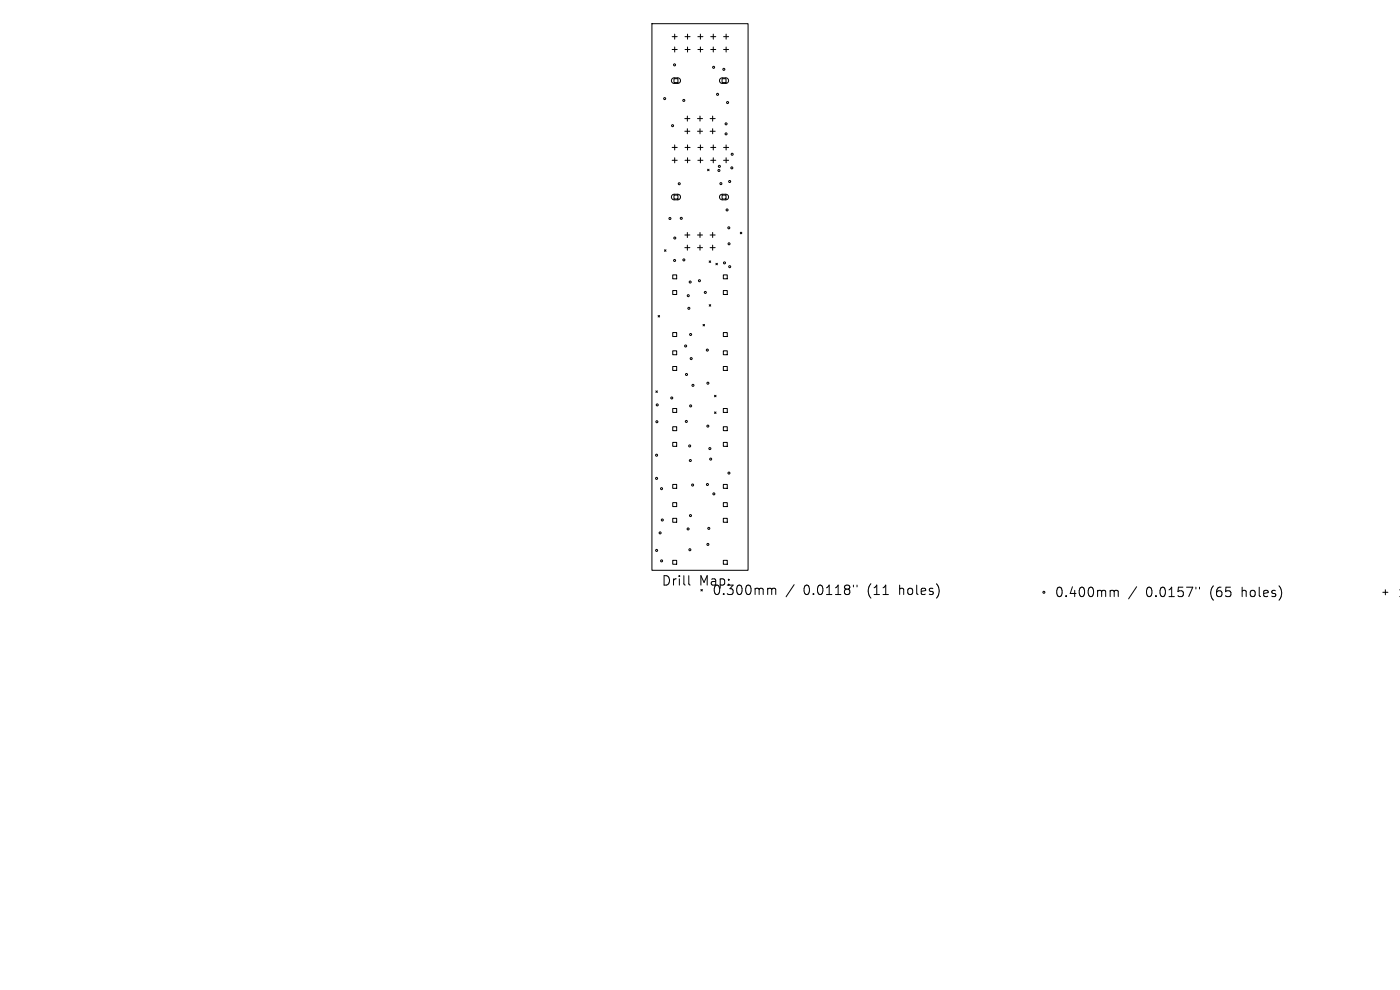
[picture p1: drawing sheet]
<svg xmlns="http://www.w3.org/2000/svg" width="297mm" height="210mm" viewBox="0 0 297 210" stroke-linecap="round" stroke-linejoin="round" font-family="sans-serif">
<defs><g id="words">
<g font-size="2.8">
<text x="140.3" y="124.5">Drill</text>
<text x="148.3" y="124.5">Map:</text>
<text x="151" y="126.5">0.300mm</text>
<text x="170.5" y="126.5">0.0118&quot;</text>
<text x="184.2" y="126.5">(11</text>
<text x="191" y="126.5">holes)</text>
<text x="223.7" y="126.9">0.400mm</text>
<text x="243.1" y="126.9">0.0157&quot;</text>
<text x="256.8" y="126.9">(65</text>
<text x="263.7" y="126.9">holes)</text>
<text x="296.4" y="126.9">1.</text>
</g>
</g></defs>
<g fill="none" stroke="#000" stroke-width=".21">
<path d="M138.3 5h20.4v116h-20.4zM142.6 7.8h1.1M142.6 10.5h1.1M142.6 16.7l.4-.2 1 .1 .3 .3v.4l-.4 .4h-1.1l-.4-.5zM143 16.7h.8v.8h-.8zM143.1 7.2v1.1M143.1 10v1M145.3 7.8h1.1M145.3 10.5h1.1M145.9 7.2v1.1M145.9 10v1M148.1 7.8h1"/>
<path d="M148.1 10.5h1M148.6 7.2v1.1M148.6 10v1M150.8 7.8h1.1M150.8 10.5h1.1M151.3 7.2v1.1M151.3 10v1M152.8 16.7l.4-.2 1 .1 .3 .3v.4l-.4 .4h-1.1l-.4-.5zM153.2 16.7h.8v.8h-.8zM153.5 7.8h1.1M153.5 10.5h1.1M154 7.2v1.1"/>
<path d="M154 10v1M142.6 31.3h1.1M142.6 34h1.1M143.1 30.7v1.1M143.1 33.5v1M145.3 25.2h1.1M145.3 27.8h1.1M145.3 31.3h1.1M145.3 34h1.1M145.8 24.6v1.1M145.8 27.3v1.1M145.9 30.7v1.1"/>
<path d="M145.9 33.5v1M148 25.2h1M148 27.8h1M148.1 31.3h1M148.1 34h1M148.5 24.6v1.1M148.5 27.3v1.1M148.6 30.7v1.1M148.6 33.5v1M150.1 35.9l.3 .3M150.4 35.9l-.3 .3M150.6 25.2h1.1"/>
<path d="M150.6 27.8h1.1M150.8 31.3h1.1M150.8 34h1.1M151.2 24.6v1.1M151.2 27.3v1.1M151.3 30.7v1.1M151.3 33.5v1M153.5 31.3h1.1M153.5 34h1.1M154 30.7v1.1M154 33.5v1M141 53l.3 .3"/>
<path d="M141.3 53l-.3 .3M142.6 41.4l.4-.2h1l.3 .3v.5l-.4 .4h-1.1l-.4-.5zM142.7 58.3h.9v.8h-.9zM143 41.4h.8v.8h-.8zM145.3 49.9h1.1M145.3 52.5h1.1M145.8 49.3v1.1M145.8 52v1.1M148 49.9h1M148 52.5h1M148.5 49.3v1.1M148.5 52v1.1"/>
<path d="M150.4 55.3l.4 .4M150.6 49.9h1.1M150.6 52.5h1.1M150.8 55.3l-.4 .4M151.2 49.3v1.1M151.2 52v1.1M151.9 55.9l.3 .3M152.2 55.9l-.3 .3M152.8 41.4l.4-.2h1l.3 .3v.5l-.4 .4h-1.1l-.4-.5zM153.2 41.4h.8v.8h-.8zM153.5 58.3h.8v.8h-.8zM157 49.3l.4 .3"/>
<path d="M157.4 49.3l-.4 .3M139.6 66.9l.3 .3M139.9 66.9l-.3 .3M142.7 61.6h.9v.9h-.9zM142.7 70.6h.9v.8h-.9zM142.7 74.4h.9v.9h-.9zM142.7 77.7h.9v.9h-.9zM149.1 68.8l.4 .3M149.5 68.8l-.4 .3M150.5 64.6l.3 .3M150.8 64.6l-.3 .3M153.5 61.6h.8v.9h-.8z"/>
<path d="M153.5 70.6h.8v.8h-.8zM153.5 74.4h.8v.9h-.8zM153.5 77.7h.8v.9h-.8zM139.1 82.9l.4 .3M139.5 82.9l-.4 .3M142.7 86.7h.9v.8h-.9zM142.7 90.5h.9v.9h-.9zM142.7 93.8h.9v.9h-.9zM151.6 83.9l.3 .3M151.6 87.4l.3 .3M151.9 83.9l-.3 .3M151.9 87.4l-.3 .3"/>
<path d="M153.5 86.7h.8v.8h-.8zM153.5 90.5h.8v.9h-.8zM153.5 93.8h.8v.9h-.8zM142.7 102.8h.9v.8h-.9zM142.7 106.6h.9v.9h-.9zM142.7 110h.9v.8h-.9zM142.7 118.9h.9v.8h-.9zM153.5 102.8h.8v.8h-.8zM153.5 106.6h.8v.9h-.8zM153.5 110h.8v.8h-.8zM153.5 118.9h.8v.8h-.8zM146.1 122.1v1.7l.3 .3"/>
<path d="M163.1 124.8h.3l.3 .3M163.7 125.1l.3-.3 .5 .1 .1 1.2M163.7 125.1v1M168.5 124l-1.7 2.6M181 124.1v.4M181.8 124.1v.4M235.8 125.2l.5 .1 .1 .2M236.4 125.5l.3-.3 .4 .1 .1 1.3M236.4 125.5v1.1M241.1 124.5l-1.7 2.5M253.7 124.6v.3M254.5 124.6v.3"/>
<path d="M293.4 125.6h1M293.9 125.1v1.1"/>
<circle cx="143.1" cy="13.8" r=".21"/>
<circle cx="151.4" cy="14.3" r=".21"/>
<circle cx="153.6" cy="14.7" r=".21"/>
<circle cx="141" cy="20.9" r=".21"/>
<circle cx="142.7" cy="26.7" r=".21"/>
<circle cx="144.1" cy="39" r=".21"/>
<circle cx="145.1" cy="21.3" r=".21"/>
<circle cx="152.2" cy="20" r=".21"/>
<circle cx="152.5" cy="36.2" r=".21"/>
<circle cx="152.6" cy="35.3" r=".21"/>
<circle cx="152.9" cy="39" r=".21"/>
<circle cx="154" cy="28.4" r=".21"/>
<circle cx="154" cy="26.3" r=".21"/>
<circle cx="154.4" cy="21.8" r=".21"/>
<circle cx="154.8" cy="38.5" r=".21"/>
<circle cx="155.3" cy="35.6" r=".21"/>
<circle cx="155.3" cy="32.7" r=".21"/>
<circle cx="142.1" cy="46.4" r=".21"/>
<circle cx="143.1" cy="55.3" r=".21"/>
<circle cx="143.2" cy="50.5" r=".21"/>
<circle cx="144.5" cy="46.3" r=".21"/>
<circle cx="145.1" cy="55.1" r=".21"/>
<circle cx="146.4" cy="59.8" r=".21"/>
<circle cx="148.4" cy="59.5" r=".21"/>
<circle cx="153.7" cy="55.8" r=".21"/>
<circle cx="154.2" cy="44.5" r=".21"/>
<circle cx="154.6" cy="48.3" r=".21"/>
<circle cx="154.7" cy="51.7" r=".21"/>
<circle cx="154.8" cy="56.6" r=".21"/>
<circle cx="145.5" cy="73.4" r=".21"/>
<circle cx="145.6" cy="79.4" r=".21"/>
<circle cx="146" cy="62.7" r=".21"/>
<circle cx="146.1" cy="65.4" r=".21"/>
<circle cx="146.5" cy="71" r=".21"/>
<circle cx="146.6" cy="76.1" r=".21"/>
<circle cx="149.6" cy="62" r=".21"/>
<circle cx="150.1" cy="74.3" r=".21"/>
<circle cx="139.3" cy="96.6" r=".21"/>
<circle cx="139.4" cy="89.5" r=".21"/>
<circle cx="139.4" cy="85.9" r=".21"/>
<circle cx="142.5" cy="84.4" r=".21"/>
<circle cx="145.6" cy="89.4" r=".21"/>
<circle cx="146.3" cy="94.6" r=".21"/>
<circle cx="146.5" cy="97.7" r=".21"/>
<circle cx="146.5" cy="86.1" r=".21"/>
<circle cx="147" cy="81.7" r=".21"/>
<circle cx="150.2" cy="90.4" r=".21"/>
<circle cx="150.2" cy="81.3" r=".21"/>
<circle cx="150.6" cy="95.2" r=".21"/>
<circle cx="150.8" cy="97.4" r=".21"/>
<circle cx="139.3" cy="101.5" r=".21"/>
<circle cx="139.3" cy="116.8" r=".21"/>
<circle cx="140" cy="113" r=".21"/>
<circle cx="140.3" cy="103.7" r=".21"/>
<circle cx="140.4" cy="119" r=".21"/>
<circle cx="140.5" cy="110.3" r=".21"/>
<circle cx="146" cy="112.2" r=".21"/>
<circle cx="146.4" cy="116.6" r=".21"/>
<circle cx="146.5" cy="109.4" r=".21"/>
<circle cx="146.9" cy="102.9" r=".21"/>
<circle cx="150.1" cy="102.8" r=".21"/>
<circle cx="150.2" cy="115.5" r=".21"/>
<circle cx="150.4" cy="112.1" r=".21"/>
<circle cx="151.4" cy="104.8" r=".21"/>
<circle cx="154.6" cy="100.4" r=".21"/>
<circle cx="221.5" cy="125.6" r=".21"/>
</g>
<use href="#words"/>
</svg>
